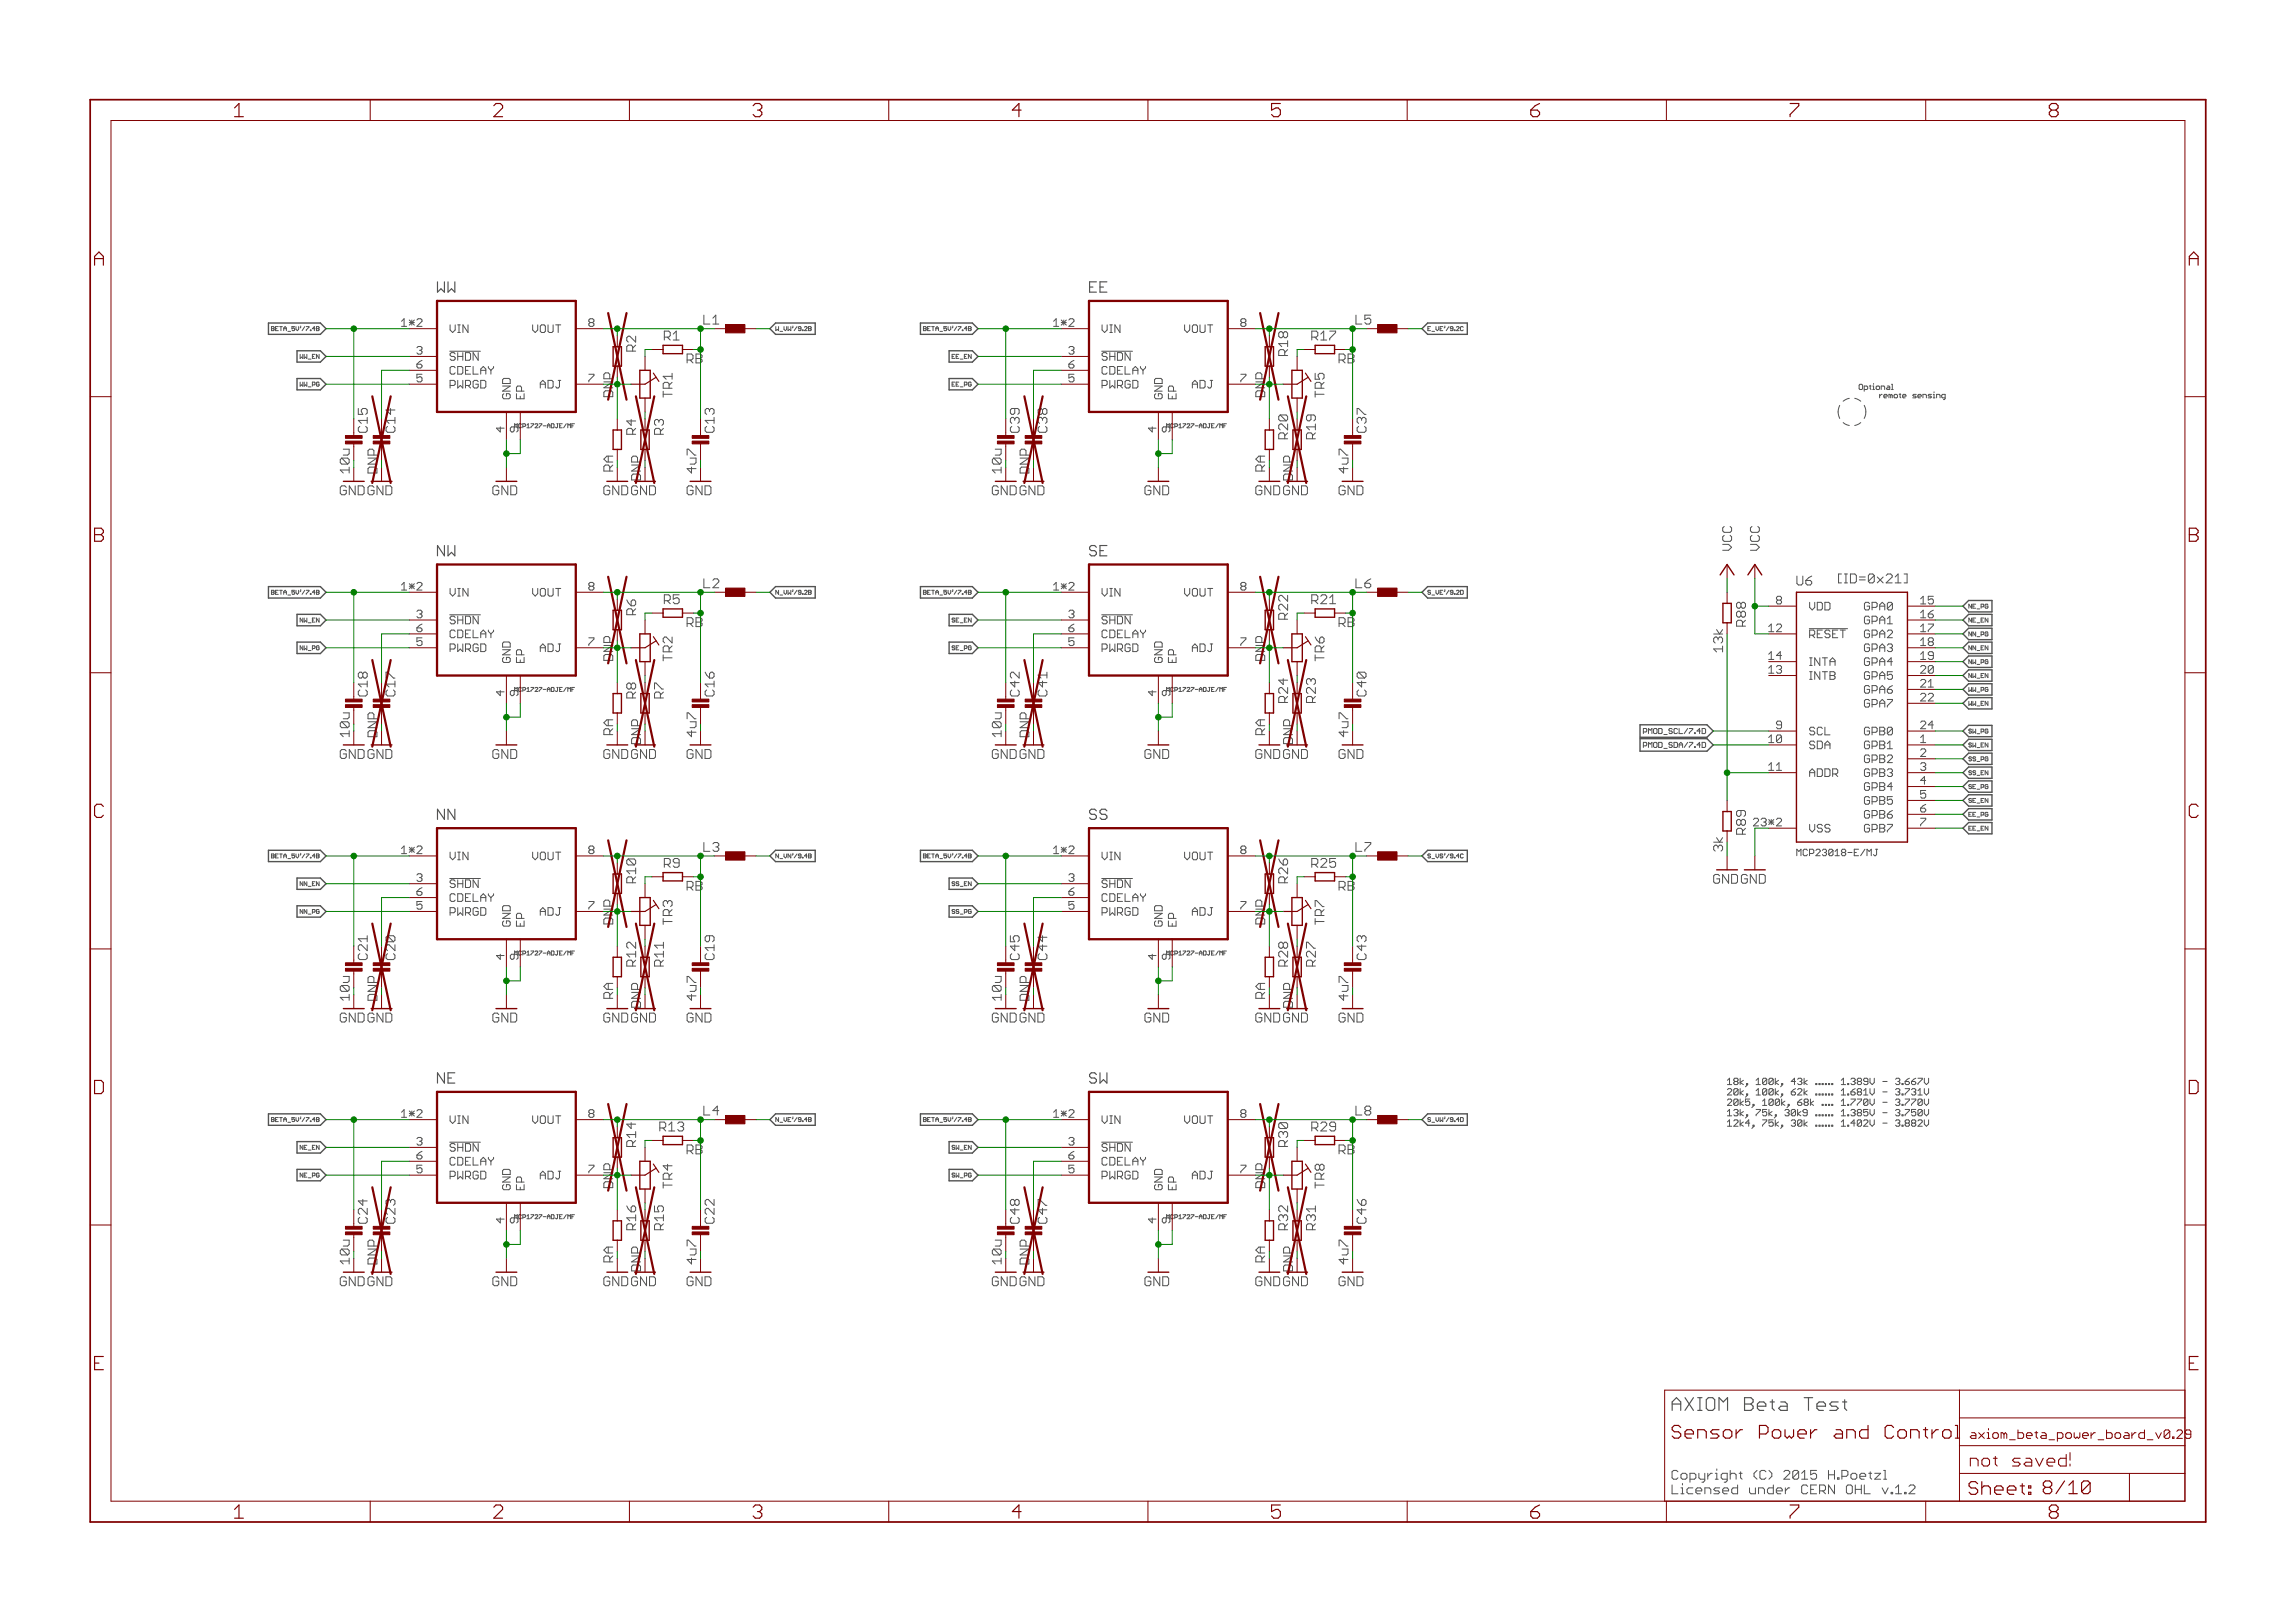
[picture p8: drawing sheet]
<svg xmlns="http://www.w3.org/2000/svg" width="420mm" height="297mm" viewBox="0 0 420 297" stroke-linecap="round" stroke-linejoin="round" font-family="sans-serif">
<defs><g id="words">
<g font-size="3.7" fill="#800000">
<text x="42.9" y="21.4">1</text>
<text x="90.3" y="21.4">2</text>
<text x="137.8" y="21.4">3</text>
<text x="185.3" y="21.4">4</text>
<text x="232.7" y="21.4">5</text>
<text x="280.2" y="21.4">6</text>
<text x="327.6" y="21.4">7</text>
<text x="375.1" y="21.4">8</text>
<text x="17.2" y="48.6">A</text>
<text x="400.7" y="48.6">A</text>
<text x="17.2" y="99.2">B</text>
<text x="400.7" y="99.2">B</text>
<text x="17.1" y="149.7">C</text>
<text x="400.6" y="149.7">C</text>
<text x="17" y="200.2">D</text>
<text x="400.5" y="200.2">D</text>
<text x="17.3" y="250.8">E</text>
<text x="400.7" y="250.8">E</text>
<text x="42.9" y="277.9">1</text>
<text x="90.3" y="277.9">2</text>
<text x="137.8" y="277.9">3</text>
<text x="185.3" y="277.9">4</text>
<text x="232.7" y="277.9">5</text>
<text x="280.2" y="277.9">6</text>
<text x="327.6" y="277.9">7</text>
<text x="375.1" y="277.9">8</text>
</g>
<text font-size="3.6" fill="#505050" x="306" y="258.2">AXIOM Beta Test</text>
<g font-size="3.6" fill="#800000">
<text x="306" y="263.3">Sensor Power and Control</text>
<text x="360.4" y="273.6">Sheet: 8/10</text>
</g>
<text font-size="3.2" fill="#800000" x="360.6" y="268.4">not saved!</text>
<g font-size="2.9" fill="#505050">
<text x="80" y="53.6">WW</text>
<text x="199.4" y="53.6">EE</text>
<text x="80" y="101.8">NW</text>
<text x="199.4" y="101.8">SE</text>
<text x="80" y="150.1">NN</text>
<text x="199.4" y="150.1">SS</text>
<text x="80" y="198.3">NE</text>
<text x="199.4" y="198.3">SW</text>
</g>
<g font-size="2.5" fill="#505050">
<text x="129.1" y="59.4">L1</text>
<text x="248.4" y="59.4">L5</text>
<text x="116.4" y="64.3" transform="rotate(-90 116.4 64.3)">R2</text>
<text x="121.5" y="62.3">R1</text>
<text x="235.8" y="65.1" transform="rotate(-90 235.8 65.1)">R18</text>
<text x="240.1" y="62.3">R17</text>
<text x="123.1" y="72.7" transform="rotate(-90 123.1 72.7)">TR1</text>
<text x="242.5" y="72.7" transform="rotate(-90 242.5 72.7)">TR5</text>
<text x="116.4" y="79.6" transform="rotate(-90 116.4 79.6)">R4</text>
<text x="121.5" y="79.6" transform="rotate(-90 121.5 79.6)">R3</text>
<text x="235.8" y="80.4" transform="rotate(-90 235.8 80.4)">R20</text>
<text x="240.9" y="80.4" transform="rotate(-90 240.9 80.4)">R19</text>
<text x="317.1" y="100.8" transform="rotate(-90 317.1 100.8)">VCC</text>
<text x="322.2" y="100.8" transform="rotate(-90 322.2 100.8)">VCC</text>
<text x="129.1" y="107.6">L2</text>
<text x="248.4" y="107.6">L6</text>
<text x="328.9" y="107.1">U6</text>
<text x="336.5" y="106.8">[ID=0x21]</text>
<text x="116.4" y="112.6" transform="rotate(-90 116.4 112.6)">R6</text>
<text x="235.8" y="113.4" transform="rotate(-90 235.8 113.4)">R22</text>
<text x="240.1" y="110.6">R21</text>
<text x="123.1" y="121" transform="rotate(-90 123.1 121)">TR2</text>
<text x="242.5" y="121" transform="rotate(-90 242.5 121)">TR6</text>
<text x="116.4" y="127.8" transform="rotate(-90 116.4 127.8)">R8</text>
<text x="121.5" y="127.8" transform="rotate(-90 121.5 127.8)">R7</text>
<text x="235.8" y="128.6" transform="rotate(-90 235.8 128.6)">R24</text>
<text x="240.9" y="128.6" transform="rotate(-90 240.9 128.6)">R23</text>
<text x="129.1" y="155.9">L3</text>
<text x="248.4" y="155.9">L7</text>
<text x="116.4" y="161.6" transform="rotate(-90 116.4 161.6)">R10</text>
<text x="235.8" y="161.6" transform="rotate(-90 235.8 161.6)">R26</text>
<text x="123.1" y="169.2" transform="rotate(-90 123.1 169.2)">TR3</text>
<text x="242.5" y="169.2" transform="rotate(-90 242.5 169.2)">TR7</text>
<text x="116.4" y="176.9" transform="rotate(-90 116.4 176.9)">R12</text>
<text x="121.5" y="176.9" transform="rotate(-90 121.5 176.9)">R11</text>
<text x="235.8" y="176.9" transform="rotate(-90 235.8 176.9)">R28</text>
<text x="240.9" y="176.9" transform="rotate(-90 240.9 176.9)">R27</text>
<text x="116.4" y="209.9" transform="rotate(-90 116.4 209.9)">R14</text>
<text x="129.1" y="204.1">L4</text>
<text x="235.8" y="209.9" transform="rotate(-90 235.8 209.9)">R30</text>
<text x="248.4" y="204.1">L8</text>
<text x="123.1" y="217.5" transform="rotate(-90 123.1 217.5)">TR4</text>
<text x="242.5" y="217.5" transform="rotate(-90 242.5 217.5)">TR8</text>
<text x="116.4" y="225.1" transform="rotate(-90 116.4 225.1)">R16</text>
<text x="121.5" y="225.1" transform="rotate(-90 121.5 225.1)">R15</text>
<text x="235.8" y="225.1" transform="rotate(-90 235.8 225.1)">R32</text>
<text x="240.9" y="225.1" transform="rotate(-90 240.9 225.1)">R31</text>
<text x="306" y="270.8">Copyright (C) 2015 H.Poetzl</text>
<text x="306" y="273.5">Licensed under CERN OHL v.1.2</text>
</g>
<g font-size="2.5" fill="#008000">
<text x="125.7" y="66.5">RB</text>
<text x="245.1" y="66.5">RB</text>
<text x="112.3" y="73.1" transform="rotate(-90 112.3 73.1)">DNP</text>
<text x="231.6" y="73.1" transform="rotate(-90 231.6 73.1)">DNP</text>
<text x="64" y="86.5" transform="rotate(-90 64 86.5)">10u</text>
<text x="69.1" y="87" transform="rotate(-90 69.1 87)">DNP</text>
<text x="112.3" y="86.5" transform="rotate(-90 112.3 86.5)">RA</text>
<text x="117.3" y="88.3" transform="rotate(-90 117.3 88.3)">DNP</text>
<text x="127.5" y="86.5" transform="rotate(-90 127.5 86.5)">4u7</text>
<text x="183.4" y="86.5" transform="rotate(-90 183.4 86.5)">10u</text>
<text x="188.4" y="87" transform="rotate(-90 188.4 87)">DNP</text>
<text x="231.6" y="86.5" transform="rotate(-90 231.6 86.5)">RA</text>
<text x="236.7" y="88.3" transform="rotate(-90 236.7 88.3)">DNP</text>
<text x="246.9" y="86.5" transform="rotate(-90 246.9 86.5)">4u7</text>
<text x="125.7" y="114.8">RB</text>
<text x="245.1" y="114.8">RB</text>
<text x="112.3" y="121.3" transform="rotate(-90 112.3 121.3)">DNP</text>
<text x="231.6" y="121.3" transform="rotate(-90 231.6 121.3)">DNP</text>
<text x="64" y="134.8" transform="rotate(-90 64 134.8)">10u</text>
<text x="69.1" y="135.3" transform="rotate(-90 69.1 135.3)">DNP</text>
<text x="112.3" y="134.7" transform="rotate(-90 112.3 134.7)">RA</text>
<text x="117.3" y="136.6" transform="rotate(-90 117.3 136.6)">DNP</text>
<text x="127.5" y="134.8" transform="rotate(-90 127.5 134.8)">4u7</text>
<text x="183.4" y="134.8" transform="rotate(-90 183.4 134.8)">10u</text>
<text x="188.4" y="135.3" transform="rotate(-90 188.4 135.3)">DNP</text>
<text x="231.6" y="134.7" transform="rotate(-90 231.6 134.7)">RA</text>
<text x="236.7" y="136.6" transform="rotate(-90 236.7 136.6)">DNP</text>
<text x="246.9" y="134.8" transform="rotate(-90 246.9 134.8)">4u7</text>
<text x="125.7" y="163">RB</text>
<text x="245.1" y="163">RB</text>
<text x="112.3" y="169.6" transform="rotate(-90 112.3 169.6)">DNP</text>
<text x="231.6" y="169.6" transform="rotate(-90 231.6 169.6)">DNP</text>
<text x="64" y="183" transform="rotate(-90 64 183)">10u</text>
<text x="69.1" y="183.5" transform="rotate(-90 69.1 183.5)">DNP</text>
<text x="112.3" y="183" transform="rotate(-90 112.3 183)">RA</text>
<text x="117.3" y="184.8" transform="rotate(-90 117.3 184.8)">DNP</text>
<text x="127.5" y="183" transform="rotate(-90 127.5 183)">4u7</text>
<text x="183.4" y="183" transform="rotate(-90 183.4 183)">10u</text>
<text x="188.4" y="183.5" transform="rotate(-90 188.4 183.5)">DNP</text>
<text x="231.6" y="183" transform="rotate(-90 231.6 183)">RA</text>
<text x="236.7" y="184.8" transform="rotate(-90 236.7 184.8)">DNP</text>
<text x="246.9" y="183" transform="rotate(-90 246.9 183)">4u7</text>
<text x="125.7" y="211.3">RB</text>
<text x="245.1" y="211.3">RB</text>
<text x="112.3" y="217.8" transform="rotate(-90 112.3 217.8)">DNP</text>
<text x="231.6" y="217.8" transform="rotate(-90 231.6 217.8)">DNP</text>
<text x="64" y="231.3" transform="rotate(-90 64 231.3)">10u</text>
<text x="69.1" y="231.8" transform="rotate(-90 69.1 231.8)">DNP</text>
<text x="112.3" y="231.2" transform="rotate(-90 112.3 231.2)">RA</text>
<text x="117.3" y="233.1" transform="rotate(-90 117.3 233.1)">DNP</text>
<text x="127.5" y="231.3" transform="rotate(-90 127.5 231.3)">4u7</text>
<text x="183.4" y="231.3" transform="rotate(-90 183.4 231.3)">10u</text>
<text x="188.4" y="231.8" transform="rotate(-90 188.4 231.8)">DNP</text>
<text x="231.6" y="231.2" transform="rotate(-90 231.6 231.2)">RA</text>
<text x="236.7" y="233.1" transform="rotate(-90 236.7 233.1)">DNP</text>
<text x="246.9" y="231.3" transform="rotate(-90 246.9 231.3)">4u7</text>
</g>
<g font-size="2.5" fill="#800000">
<text x="67.3" y="79.2" transform="rotate(-90 67.3 79.2)">C15</text>
<text x="72.4" y="79.2" transform="rotate(-90 72.4 79.2)">C14</text>
<text x="130.8" y="79.2" transform="rotate(-90 130.8 79.2)">C13</text>
<text x="186.7" y="79.2" transform="rotate(-90 186.7 79.2)">C39</text>
<text x="191.7" y="79.2" transform="rotate(-90 191.7 79.2)">C38</text>
<text x="250.2" y="79.2" transform="rotate(-90 250.2 79.2)">C37</text>
<text x="62.2" y="90.6">GNDGND</text>
<text x="90.2" y="90.6">GND</text>
<text x="110.5" y="90.6">GNDGND</text>
<text x="125.7" y="90.6">GND</text>
<text x="181.6" y="90.6">GNDGND</text>
<text x="209.5" y="90.6">GND</text>
<text x="229.8" y="90.6">GNDGND</text>
<text x="245.1" y="90.6">GND</text>
<text x="121.5" y="110.6">R5</text>
<text x="315.4" y="119.4" transform="rotate(-90 315.4 119.4)">13k</text>
<text x="319.6" y="114.7" transform="rotate(-90 319.6 114.7)">R88</text>
<text x="67.3" y="127.4" transform="rotate(-90 67.3 127.4)">C18</text>
<text x="72.4" y="127.4" transform="rotate(-90 72.4 127.4)">C17</text>
<text x="130.8" y="127.4" transform="rotate(-90 130.8 127.4)">C16</text>
<text x="186.7" y="127.4" transform="rotate(-90 186.7 127.4)">C42</text>
<text x="191.7" y="127.4" transform="rotate(-90 191.7 127.4)">C41</text>
<text x="250.2" y="127.4" transform="rotate(-90 250.2 127.4)">C40</text>
<text x="62.2" y="138.9">GNDGND</text>
<text x="90.2" y="138.9">GND</text>
<text x="110.5" y="138.9">GNDGND</text>
<text x="125.7" y="138.9">GND</text>
<text x="181.6" y="138.9">GNDGND</text>
<text x="209.5" y="138.9">GND</text>
<text x="229.8" y="138.9">GNDGND</text>
<text x="245.1" y="138.9">GND</text>
<text x="315.4" y="155.9" transform="rotate(-90 315.4 155.9)">3k</text>
<text x="319.6" y="152.8" transform="rotate(-90 319.6 152.8)">R89</text>
<text x="121.5" y="158.8">R9</text>
<text x="240.1" y="158.8">R25</text>
<text x="313.7" y="161.7">GNDGND</text>
<text x="67.3" y="175.7" transform="rotate(-90 67.3 175.7)">C21</text>
<text x="72.4" y="175.7" transform="rotate(-90 72.4 175.7)">C20</text>
<text x="130.8" y="175.7" transform="rotate(-90 130.8 175.7)">C19</text>
<text x="186.7" y="175.7" transform="rotate(-90 186.7 175.7)">C45</text>
<text x="191.7" y="175.7" transform="rotate(-90 191.7 175.7)">C44</text>
<text x="250.2" y="175.7" transform="rotate(-90 250.2 175.7)">C43</text>
<text x="62.2" y="187.1">GNDGND</text>
<text x="90.2" y="187.1">GND</text>
<text x="110.5" y="187.1">GNDGND</text>
<text x="125.7" y="187.1">GND</text>
<text x="181.6" y="187.1">GNDGND</text>
<text x="209.5" y="187.1">GND</text>
<text x="229.8" y="187.1">GNDGND</text>
<text x="245.1" y="187.1">GND</text>
<text x="120.7" y="207.1">R13</text>
<text x="240.1" y="207.1">R29</text>
<text x="67.3" y="224" transform="rotate(-90 67.3 224)">C24</text>
<text x="72.4" y="224" transform="rotate(-90 72.4 224)">C23</text>
<text x="130.8" y="224" transform="rotate(-90 130.8 224)">C22</text>
<text x="186.7" y="224" transform="rotate(-90 186.7 224)">C48</text>
<text x="191.7" y="224" transform="rotate(-90 191.7 224)">C47</text>
<text x="250.2" y="224" transform="rotate(-90 250.2 224)">C46</text>
<text x="62.2" y="235.4">GNDGND</text>
<text x="90.2" y="235.4">GND</text>
<text x="110.5" y="235.4">GNDGND</text>
<text x="125.7" y="235.4">GND</text>
<text x="181.6" y="235.4">GNDGND</text>
<text x="209.5" y="235.4">GND</text>
<text x="229.8" y="235.4">GNDGND</text>
<text x="245.1" y="235.4">GND</text>
</g>
<text font-size="2.3" fill="#800000" x="360.6" y="263.3">axiom_beta_power_board_v0.29</text>
<g font-size="2.1" fill="#505050">
<text x="73.9" y="59.8">1*2</text>
<text x="107.7" y="59.8">8</text>
<text x="193.2" y="59.8">1*2</text>
<text x="227.1" y="59.8">8</text>
<text x="76.3" y="64.9">3</text>
<text x="82.3" y="60.9">VIN</text>
<text x="82.3" y="66">SHDN</text>
<text x="97" y="60.9">VOUT</text>
<text x="195.7" y="64.9">3</text>
<text x="201.7" y="60.9">VIN</text>
<text x="201.7" y="66">SHDN</text>
<text x="216.4" y="60.9">VOUT</text>
<text x="76.3" y="70">5</text>
<text x="76.3" y="67.4">6</text>
<text x="82.3" y="71.1">PWRGD</text>
<text x="82.3" y="68.5">CDELAY</text>
<text x="99.3" y="71.1">ADJ</text>
<text x="107.7" y="70">7</text>
<text x="195.7" y="70">5</text>
<text x="195.7" y="67.4">6</text>
<text x="201.7" y="71.1">PWRGD</text>
<text x="201.7" y="68.5">CDELAY</text>
<text x="218.7" y="71.1">ADJ</text>
<text x="227.1" y="70">7</text>
<text x="93.5" y="73.1" transform="rotate(-90 93.5 73.1)">GND</text>
<text x="96" y="73.1" transform="rotate(-90 96 73.1)">EP</text>
<text x="212.8" y="73.1" transform="rotate(-90 212.8 73.1)">GND</text>
<text x="215.4" y="73.1" transform="rotate(-90 215.4 73.1)">EP</text>
<text x="92.3" y="79.1" transform="rotate(-90 92.3 79.1)">4</text>
<text x="94.9" y="79.1" transform="rotate(-90 94.9 79.1)">9</text>
<text x="211.7" y="79.1" transform="rotate(-90 211.7 79.1)">4</text>
<text x="214.3" y="79.1" transform="rotate(-90 214.3 79.1)">9</text>
<text x="73.9" y="108">1*2</text>
<text x="76.3" y="113.1">3</text>
<text x="82.3" y="109.2">VIN</text>
<text x="97" y="109.2">VOUT</text>
<text x="107.7" y="108">8</text>
<text x="193.2" y="108">1*2</text>
<text x="195.7" y="113.1">3</text>
<text x="201.7" y="109.2">VIN</text>
<text x="216.4" y="109.2">VOUT</text>
<text x="227.1" y="108">8</text>
<text x="325.2" y="110.6">8</text>
<text x="331.2" y="111.7">VDD</text>
<text x="341.1" y="111.7">GPA0</text>
<text x="351.5" y="110.6">15</text>
<text x="351.5" y="113.1">16</text>
<text x="76.3" y="118.2">5</text>
<text x="76.3" y="115.7">6</text>
<text x="82.3" y="114.2">SHDN</text>
<text x="82.3" y="119.3">PWRGD</text>
<text x="82.3" y="116.8">CDELAY</text>
<text x="99.3" y="119.3">ADJ</text>
<text x="107.7" y="118.2">7</text>
<text x="195.7" y="118.2">5</text>
<text x="195.7" y="115.7">6</text>
<text x="201.7" y="114.2">SHDN</text>
<text x="201.7" y="119.3">PWRGD</text>
<text x="201.7" y="116.8">CDELAY</text>
<text x="218.7" y="119.3">ADJ</text>
<text x="227.1" y="118.2">7</text>
<text x="323.8" y="115.7">12</text>
<text x="331.2" y="116.8">RESET</text>
<text x="341.1" y="114.2">GPA1</text>
<text x="341.1" y="116.8">GPA2</text>
<text x="341.1" y="119.3">GPA3</text>
<text x="351.5" y="115.7">17</text>
<text x="351.5" y="118.2">18</text>
<text x="93.5" y="121.3" transform="rotate(-90 93.5 121.3)">GND</text>
<text x="96" y="121.3" transform="rotate(-90 96 121.3)">EP</text>
<text x="212.8" y="121.3" transform="rotate(-90 212.8 121.3)">GND</text>
<text x="215.4" y="121.3" transform="rotate(-90 215.4 121.3)">EP</text>
<text x="323.8" y="120.7">14</text>
<text x="323.8" y="123.3">13</text>
<text x="331.2" y="121.9">INTA</text>
<text x="331.2" y="124.4">INTB</text>
<text x="341.1" y="121.9">GPA4</text>
<text x="341.1" y="124.4">GPA5</text>
<text x="351.5" y="120.7">19</text>
<text x="351.5" y="123.3">20</text>
<text x="351.5" y="125.8">21</text>
<text x="92.3" y="127.3" transform="rotate(-90 92.3 127.3)">4</text>
<text x="94.9" y="127.3" transform="rotate(-90 94.9 127.3)">9</text>
<text x="211.7" y="127.3" transform="rotate(-90 211.7 127.3)">4</text>
<text x="214.3" y="127.3" transform="rotate(-90 214.3 127.3)">9</text>
<text x="341.1" y="126.9">GPA6</text>
<text x="341.1" y="129.5">GPA7</text>
<text x="351.5" y="128.4">22</text>
<text x="323.8" y="136">10</text>
<text x="325.2" y="133.4">9</text>
<text x="331.2" y="134.6">SCL</text>
<text x="331.2" y="137.1">SDA</text>
<text x="341.1" y="134.6">GPB0</text>
<text x="341.1" y="137.1">GPB1</text>
<text x="351.5" y="133.4">24</text>
<text x="351.5" y="136">1</text>
<text x="323.8" y="141.1">11</text>
<text x="331.2" y="142.2">ADDR</text>
<text x="341.1" y="139.6">GPB2</text>
<text x="341.1" y="142.2">GPB3</text>
<text x="351.5" y="138.5">2</text>
<text x="351.5" y="141.1">3</text>
<text x="351.5" y="143.6">4</text>
<text x="341.1" y="144.7">GPB4</text>
<text x="341.1" y="147.3">GPB5</text>
<text x="341.1" y="149.8">GPB6</text>
<text x="351.5" y="146.1">5</text>
<text x="351.5" y="148.7">6</text>
<text x="331.2" y="152.3">VSS</text>
<text x="341.1" y="152.3">GPB7</text>
<text x="351.5" y="151.2">7</text>
<text x="73.9" y="156.3">1*2</text>
<text x="76.3" y="161.4">3</text>
<text x="82.3" y="157.4">VIN</text>
<text x="97" y="157.4">VOUT</text>
<text x="107.7" y="156.3">8</text>
<text x="193.2" y="156.3">1*2</text>
<text x="195.7" y="161.4">3</text>
<text x="201.7" y="157.4">VIN</text>
<text x="216.4" y="157.4">VOUT</text>
<text x="227.1" y="156.3">8</text>
<text x="76.3" y="166.5">5</text>
<text x="76.3" y="163.9">6</text>
<text x="82.3" y="162.5">SHDN</text>
<text x="82.3" y="167.6">PWRGD</text>
<text x="82.3" y="165">CDELAY</text>
<text x="99.3" y="167.6">ADJ</text>
<text x="107.7" y="166.5">7</text>
<text x="195.7" y="166.5">5</text>
<text x="195.7" y="163.9">6</text>
<text x="201.7" y="162.5">SHDN</text>
<text x="201.7" y="167.6">PWRGD</text>
<text x="201.7" y="165">CDELAY</text>
<text x="218.7" y="167.6">ADJ</text>
<text x="227.1" y="166.5">7</text>
<text x="93.5" y="169.6" transform="rotate(-90 93.5 169.6)">GND</text>
<text x="96" y="169.6" transform="rotate(-90 96 169.6)">EP</text>
<text x="212.8" y="169.6" transform="rotate(-90 212.8 169.6)">GND</text>
<text x="215.4" y="169.6" transform="rotate(-90 215.4 169.6)">EP</text>
<text x="92.3" y="175.6" transform="rotate(-90 92.3 175.6)">4</text>
<text x="94.9" y="175.6" transform="rotate(-90 94.9 175.6)">9</text>
<text x="211.7" y="175.6" transform="rotate(-90 211.7 175.6)">4</text>
<text x="214.3" y="175.6" transform="rotate(-90 214.3 175.6)">9</text>
<text x="73.9" y="204.6">1*2</text>
<text x="76.3" y="209.6">3</text>
<text x="82.3" y="205.7">VIN</text>
<text x="97" y="205.7">VOUT</text>
<text x="107.7" y="204.6">8</text>
<text x="193.2" y="204.6">1*2</text>
<text x="195.7" y="209.6">3</text>
<text x="201.7" y="205.7">VIN</text>
<text x="216.4" y="205.7">VOUT</text>
<text x="227.1" y="204.6">8</text>
<text x="76.3" y="214.7">5</text>
<text x="76.3" y="212.2">6</text>
<text x="82.3" y="210.7">SHDN</text>
<text x="82.3" y="215.8">PWRGD</text>
<text x="82.3" y="213.3">CDELAY</text>
<text x="99.3" y="215.8">ADJ</text>
<text x="107.7" y="214.7">7</text>
<text x="195.7" y="214.7">5</text>
<text x="195.7" y="212.2">6</text>
<text x="201.7" y="210.7">SHDN</text>
<text x="201.7" y="215.8">PWRGD</text>
<text x="201.7" y="213.3">CDELAY</text>
<text x="218.7" y="215.8">ADJ</text>
<text x="227.1" y="214.7">7</text>
<text x="93.5" y="217.8" transform="rotate(-90 93.5 217.8)">GND</text>
<text x="96" y="217.8" transform="rotate(-90 96 217.8)">EP</text>
<text x="212.8" y="217.8" transform="rotate(-90 212.8 217.8)">GND</text>
<text x="215.4" y="217.8" transform="rotate(-90 215.4 217.8)">EP</text>
<text x="92.3" y="223.8" transform="rotate(-90 92.3 223.8)">4</text>
<text x="94.9" y="223.8" transform="rotate(-90 94.9 223.8)">9</text>
<text x="211.7" y="223.8" transform="rotate(-90 211.7 223.8)">4</text>
<text x="214.3" y="223.8" transform="rotate(-90 214.3 223.8)">9</text>
</g>
<text font-size="2.1" fill="#008000" x="321.4" y="151.2">23*2</text>
<text font-size="1.8" fill="#505050" x="328.9" y="156.7">MCP23018-E/MJ</text>
<g font-size="1.4" fill="#505050">
<text x="340.3" y="71.3">Optional</text>
<text x="342.1" y="72.8">remote sensing</text>
<text x="300.7" y="136.8">PMOD_SDA/7.4D</text>
<text x="301" y="134.3">PMOD_SCL/7.4D</text>
</g>
<g font-size="1.1" fill="#505050">
<text x="50.3" y="60.5">BETA_5V'/7.4B</text>
<text x="54.3" y="65.6">WW_EN</text>
<text x="142" y="60.6">W_VW'/9.2B</text>
<text x="169.7" y="60.5">BETA_5V'/7.4B</text>
<text x="174.4" y="65.6">EE_EN</text>
<text x="261.4" y="60.6">E_VE'/9.2C</text>
<text x="54.2" y="70.7">WW_PG</text>
<text x="174.4" y="70.7">EE_PG</text>
<text x="94.9" y="78.3">MCP1727-ADJE/MF</text>
<text x="214.2" y="78.3">MCP1727-ADJE/MF</text>
<text x="50.3" y="108.8">BETA_5V'/7.4B</text>
<text x="54.5" y="113.9">NW_EN</text>
<text x="142" y="108.8">N_VW'/9.2B</text>
<text x="169.7" y="108.8">BETA_5V'/7.4B</text>
<text x="174.4" y="113.9">SE_EN</text>
<text x="261.4" y="108.8">S_VE'/9.2D</text>
<text x="360.4" y="111.3">NE_PG</text>
<text x="360.4" y="113.9">NE_EN</text>
<text x="54.5" y="119">NW_PG</text>
<text x="174.4" y="119">SE_PG</text>
<text x="360.4" y="116.4">NN_PG</text>
<text x="360.4" y="119">NN_EN</text>
<text x="360.4" y="121.5">NW_PG</text>
<text x="360.4" y="124">NW_EN</text>
<text x="94.9" y="126.6">MCP1727-ADJE/MF</text>
<text x="214.2" y="126.6">MCP1727-ADJE/MF</text>
<text x="360.4" y="126.6">WW_PG</text>
<text x="360.4" y="129.1">WW_EN</text>
<text x="360.4" y="134.2">SW_PG</text>
<text x="360.4" y="136.7">SW_EN</text>
<text x="360.4" y="139.3">SS_PG</text>
<text x="360.4" y="141.8">SS_EN</text>
<text x="360.4" y="144.4">SE_PG</text>
<text x="360.4" y="146.9">SE_EN</text>
<text x="360.4" y="149.4">EE_PG</text>
<text x="360.4" y="152">EE_EN</text>
<text x="50.3" y="157.1">BETA_5V'/7.4B</text>
<text x="142" y="157.1">N_VN'/9.4B</text>
<text x="169.7" y="157.1">BETA_5V'/7.4B</text>
<text x="261.4" y="157.1">S_VS'/9.4C</text>
<text x="54.8" y="167.2">NN_PG</text>
<text x="54.8" y="162.1">NN_EN</text>
<text x="174.4" y="167.2">SS_PG</text>
<text x="174.4" y="162.1">SS_EN</text>
<text x="94.9" y="174.8">MCP1727-ADJE/MF</text>
<text x="214.2" y="174.8">MCP1727-ADJE/MF</text>
<text x="50.3" y="205.3">BETA_5V'/7.4B</text>
<text x="142" y="205.3">N_VE'/9.4B</text>
<text x="169.7" y="205.3">BETA_5V'/7.4B</text>
<text x="261.4" y="205.3">S_VW'/9.4D</text>
<text x="54.9" y="215.5">NE_PG</text>
<text x="54.9" y="210.4">NE_EN</text>
<text x="174" y="215.5">SW_PG</text>
<text x="174" y="210.4">SW_EN</text>
<text x="94.9" y="223.1">MCP1727-ADJE/MF</text>
<text x="214.2" y="223.1">MCP1727-ADJE/MF</text>
</g>
</g></defs>
<path d="M337.3 256.6h.8M337.7 256.2v1.5l.4 .4" fill="none" stroke="#505050" stroke-width=".21"/>
<g fill="none" stroke="#505050" stroke-width=".18">
<path d="M50.1 59.8h-.4v.7h.4M169.4 59.8h-.3v.7h.3M267.8 59.8l.1 .1M49.7 60.2h.4M82.3 64.3h5.6M169.1 60.2h.3M201.7 64.3h5.6M267.9 60.4l-.1 .1M336.8 74.2l-.1 .4a2.46 2.46 0 0 0 .1 2M337.4 77.3l1.2 .6M338.6 72.9l-1.2 .5M339.6 72.9l1.1 .5"/>
<path d="M340.7 77.3l-1.1 .6M341.3 74.2a2.56 2.56 0 0 1 0 2.4M353.1 72.2h.5M353.5 72.5l.1 .2-.1 .1M353.9 72.2h.2v.6M353.9 72.8h.3M354.1 71.7v.2M354.5 72.8v-.6h.5l.2 .1v.5M356.1 72.8h-.5l-.1-.1v-.4l.1-.1h.5v.8l-.3 .1M49.7 108.4h.4M50.1 108h-.4v.8h.4M82.3 112.5h5.6"/>
<path d="M169.1 108.4h.3M169.4 108h-.3v.8h.3M201.7 112.5h5.6M267.8 108l.1 .2v.4l-.1 .2M331.2 115.1h7M49.7 156.7h.4M50.1 156.3h-.4v.7h.4M169.1 156.7h.3M169.4 156.3h-.3v.7h.3M267.8 156.3l.1 .1M267.9 156.9l-.1 .1M343.4 155.4h.3"/>
<path d="M343.6 155.4v1l-.2 .2h-.2M82.3 160.8h5.6M201.7 160.8h5.6M316.3 197.7l.3-.4v1.2M316.3 198.5h.7M316.3 199.4l.1-.2h.4l.2 .2v.2l-.7 .8h.7M317.6 197.9l-.2 .2 .2 .4h.4l.2-.2-.2-.4M317.6 197.9l-.2-.2 .2-.4h.4l.2 .2-.2 .4M317.6 197.9h.4M318.2 199.4v.8l-.2 .2h-.4l-.2-.2M318.2 199.4l-.2-.2h-.4l-.2 .2v.8M318.2 199.4l-.8 .8"/>
<path d="M318.6 197.3v1.2M318.6 199.2v1.2M319.2 197.7l-.6 .4 .6 .4M319.2 199.6l-.6 .4 .6 .4M319.7 198.3h.3v.2h-.3zM320 198.5l-.4 .4M321.5 198.5h.8M321.5 197.7l.4-.4v1.2M321.5 199.6l.4-.4v1.2M323.4 197.5v.8l-.1 .2h-.4l-.2-.2M323.4 197.5l-.1-.2h-.4l-.2 .2v.8M323.4 199.4l-.1-.2h-.4l-.2 .2v.8"/>
<path d="M323.4 199.4v.8l-.1 .2h-.4l-.2-.2M323.4 197.5l-.7 .8M323.4 199.4l-.7 .8M324.6 197.5v.8l-.2 .2h-.4l-.2-.2M324.6 197.5l-.2-.2h-.4l-.2 .2v.8M324.6 199.4l-.2-.2h-.4l-.2 .2v.8M324.6 199.4v.8l-.2 .2h-.4l-.2-.2M324.6 197.5l-.8 .8M324.6 199.4l-.8 .8M325 197.3v1.2M325 199.2v1.2M325.6 197.7l-.6 .4 .6 .4"/>
<path d="M325.6 199.6l-.6 .4 .6 .4M326.2 198.3h.2v.2h-.2zM326.4 198.5l-.4 .4M327.9 199.8h.6l.2 .4-.2 .2h-.4l-.2-.2zM328.7 197.9h-.8l.6-.6v1.2M328.7 199.2l-.8 .6M329.1 197.5l.2-.2h.4l.2 .2-.2 .4M329.1 199.4l.2-.2h.4l.2 .2v.2l-.8 .8h.8M329.5 197.9h.2M329.7 197.9l.2 .2-.2 .4h-.4l-.2-.2M330.3 197.3v1.2M330.3 199.2v1.2"/>
<path d="M330.9 197.7l-.6 .4 .6 .4M330.9 199.6l-.6 .4 .6 .4M332.4 198.3h.2v.2h-.2zM333 198.3h.2v.2h-.2zM333.6 198.3h.2v.2h-.2zM334.2 198.3h.2v.2h-.2zM334.8 198.3h.2v.2h-.2zM335.3 198.3h.2v.2h-.2zM337.1 198.5h.8M337.1 197.7l.4-.4v1.2M337.1 199.6l.4-.4v1.2M338.3 198.3h.2v.2h-.2z"/>
<path d="M338.9 197.5l.1-.2h.4l.2 .2-.2 .4M338.9 199.8h.5l.2 .2v.2l-.2 .2h-.4l-.1-.2zM339.2 197.9h.2M339.4 197.9l.2 .2v.2l-.2 .2h-.4l-.1-.2M339.6 199.2l-.7 .6M340.2 197.9l-.2 .2 .2 .4h.4l.2-.2-.2-.4M340.2 197.9l-.2-.2 .2-.4h.4l.2 .2-.2 .4M340.2 197.9h.4M340.2 199.8l-.2-.2 .2-.4h.4l.2 .2-.2 .4M340.2 199.8l-.2 .2 .2 .4h.4l.2-.2-.2-.4M340.2 199.8h.4M341.2 199.6l.4-.4v1.2"/>
<path d="M342 197.9h-.6l-.2-.2 .2-.4h.4l.2 .2v.8l-.2 .2h-.4l-.2-.2M342.3 197.3v.8l.5 .4 .3-.4v-.8M342.3 199.2v.8l.5 .4 .3-.4v-.8M344.7 197.9h.8M344.7 199.8h.8M347 197.5l.2-.2h.4l.2 .2-.2 .4M347 199.4l.2-.2h.4l.2 .2-.2 .4M347.4 197.9h.2M347.4 199.8h.2M347.6 197.9l.2 .2-.2 .4h-.4l-.2-.2M347.6 199.8l.2 .2-.2 .4h-.4l-.2-.2M348.2 198.3h.2v.2h-.2z"/>
<path d="M348.8 197.9h.6l.2 .4-.2 .2h-.4l-.2-.2zM348.8 199.2h.8v.2l-.8 .8v.2M349.6 197.3l-.8 .6M349.9 197.9h.6l.2 .4-.2 .2h-.3l-.3-.2zM349.9 199.4l.3-.2h.3l.2 .2-.2 .4M350.4 199.8h.1M350.5 199.8l.2 .2-.2 .4h-.3l-.3-.2M350.7 197.3l-.8 .6M351.1 197.3h.8v.2l-.8 .8v.2M351.1 199.6l.4-.4v1.2M352.3 197.3v.8l.4 .4 .4-.4v-.8M352.3 199.2v.8l.4 .4 .4-.4v-.8"/>
<path d="M49.7 204.9h.4M50.1 204.5h-.4v.8h.4M82.3 209h5.6M169.1 204.9h.3M169.4 204.5h-.3v.8h.3M201.7 209h5.6M316.3 203.4l.3-.3v1.1M316.3 205.3l.3-.3v1.1M316.3 201.3l.1-.2h.4l.2 .2v.2l-.7 .8h.7M316.3 204.2h.7M316.3 206.1h.7M317.4 203.2l.2-.1h.4l.2 .1-.2 .4"/>
<path d="M317.4 205.1l.2-.1h.4l.2 .1v.2l-.8 .8h.8M317.8 203.6h.2M318 203.6l.2 .2-.2 .4h-.4l-.2-.2M318.2 201.3v.8l-.2 .2h-.4l-.2-.2M318.2 201.3l-.2-.2h-.4l-.2 .2v.8M318.2 201.3l-.8 .8M318.6 201.1v1.2M318.6 203.1v1.1M318.6 205v1.1M319.2 201.5l-.6 .4 .6 .4M319.2 203.4l-.6 .4 .6 .4M319.2 205.3l-.6 .4 .6 .4"/>
<path d="M319.7 200.2h.3v.2h-.3zM319.7 204h.3v.2h-.3zM320 200.4l-.4 .4M320 204.2l-.4 .4M320.3 201.1h-.7v.6l.4-.2h.1l.2 .2v.4l-.2 .2h-.4l-.1-.2M320.3 205.5h-.7l.5-.5v1.1M320.9 202.1h.2v.2h-.2zM320.9 205.9h.2v.2h-.2zM321.1 202.3l-.4 .4M321.1 206.1l-.4 .4M321.5 200.4h.8M321.5 203.1h.8v.1l-.8 .8v.2"/>
<path d="M322.7 205h.7v.1l-.7 .8v.2M322.7 202.3h.7M322.7 201.5l.4-.4v1.2M323.4 203.1h-.7v.5l.4-.2h.2l.1 .2v.4l-.1 .2h-.4l-.2-.2M323.8 203.1v1.1M324.4 203.4l-.6 .4 .6 .4M324.6 201.3l-.2-.2h-.4l-.2 .2v.8M324.6 205h-.8v.5l.4-.2 .4 .2v.4l-.2 .2h-.4l-.2-.2M324.6 201.3v.8l-.2 .2h-.4l-.2-.2M324.6 201.3l-.8 .8M325 204h.2v.2h-.2zM325 205v1.1"/>
<path d="M325.2 204.2l-.4 .4M325.6 205.3l-.6 .4 .6 .4M325.8 201.3l-.2-.2h-.4l-.2 .2v.8M325.8 201.3v.8l-.2 .2h-.4l-.2-.2M325.8 201.3l-.8 .8M326.2 200.2h.2v.2h-.2zM326.2 205.9h.2v.2h-.2zM326.2 201.1v1.2M326.4 200.4l-.4 .4M326.4 206.1l-.4 .4M326.8 201.5l-.6 .4 .6 .4M326.8 203.2l.2-.1h.4l.2 .1-.2 .4"/>
<path d="M327.2 203.6h.2M327.4 202.1h.2v.2h-.2zM327.4 203.6l.2 .2-.2 .4h-.4l-.2-.2M327.6 202.3l-.4 .4M327.9 205.1l.2-.1h.4l.2 .1-.2 .4M328.3 205.5h.2M328.5 205.5l.2 .2-.2 .4h-.4l-.2-.2M328.7 203.2l-.2-.1h-.4l-.2 .1v.8M328.7 203.2v.8l-.2 .2h-.4l-.2-.2M328.7 203.2l-.8 .8M329.1 201.7h.6l.2 .4-.2 .2h-.4l-.2-.2zM329.1 203.1v1.1"/>
<path d="M329.7 203.4l-.6 .4 .6 .4M329.9 205.1v.8l-.2 .2h-.4l-.2-.2M329.9 201.1l-.8 .6M329.9 205.1l-.2-.1h-.4l-.2 .1v.8M329.9 205.1l-.8 .8M330.3 205v1.1M330.5 201.7l-.2-.2 .2-.4h.4l.1 .2-.1 .4M330.5 201.7l-.2 .2 .2 .4h.4l.1-.2-.1-.4M330.5 201.7h.4M330.9 203.6h-.6l-.2-.2v-.2l.2-.1h.4l.2 .1v.8l-.2 .2h-.4l-.2-.2M330.9 205.3l-.6 .4 .6 .4M331.4 201.1v1.2"/>
<path d="M332 201.5l-.6 .4 .6 .4M332.4 200.2h.2v.2h-.2zM332.4 204h.2v.2h-.2zM332.4 205.9h.2v.2h-.2zM333 200.2h.2v.2h-.2zM333 204h.2v.2h-.2zM333 205.9h.2v.2h-.2zM333.6 200.2h.2v.2h-.2zM333.6 202.1h.2v.2h-.2zM333.6 204h.2v.2h-.2zM333.6 205.9h.2v.2h-.2zM334.2 200.2h.2v.2h-.2z"/>
<path d="M334.2 202.1h.2v.2h-.2zM334.2 204h.2v.2h-.2zM334.2 205.9h.2v.2h-.2zM334.8 200.2h.2v.2h-.2zM334.8 202.1h.2v.2h-.2zM334.8 204h.2v.2h-.2zM334.8 205.9h.2v.2h-.2zM335.3 200.2h.2v.2h-.2zM335.3 202.1h.2v.2h-.2zM335.3 204h.2v.2h-.2zM335.3 205.9h.2v.2h-.2zM337.1 201.5l.4-.4v1.2"/>
<path d="M337.1 203.4l.4-.3v1.1M337.1 205.3l.4-.3v1.1M337.1 200.4h.8M337.1 202.3h.8M337.1 204.2h.8M337.1 206.1h.8M338.3 200.2h.2v.2h-.2zM338.3 202.1h.2v.2h-.2zM338.3 204h.2v.2h-.2zM338.3 205.9h.2v.2h-.2zM338.9 201.1h.7v.2l-.7 .8v.2M338.9 203.2l.1-.1h.4l.2 .1-.2 .4"/>
<path d="M339.2 203.6h.2M339.4 203.6l.2 .2v.2l-.2 .2h-.4l-.1-.2M339.6 205.5h-.7l.5-.5v1.1M340 201.1h.8v.2l-.8 .8v.2M340.2 203.6l-.2-.2 .2-.3h.4l.2 .1-.2 .4M340.2 203.6l-.2 .2 .2 .4h.4l.2-.2-.2-.4M340.2 203.6h.4M340.8 205.1v.8l-.2 .2h-.4l-.2-.2M340.8 205.1l-.2-.1h-.4l-.2 .1v.8M340.8 205.1l-.8 .8M341.2 205.1l.2-.1h.4l.2 .1v.2l-.8 .8h.8M341.2 200.4h.8"/>
<path d="M342 201.3v.8l-.2 .2h-.4l-.2-.2M342 203.1h-.8v.5l.4-.2h.2l.2 .2v.4l-.2 .2h-.4l-.2-.2M342 201.3l-.2-.2h-.4l-.2 .2v.8M342 201.3l-.8 .8M342.3 201.1v.8l.5 .4 .3-.4v-.8M342.3 203.1v.7l.5 .4 .3-.4v-.7M342.3 205v.7l.5 .4 .3-.4v-.7M344.7 201.7h.8M344.7 203.6h.8M344.7 205.5h.8M347 201.3l.2-.2h.4l.2 .2-.2 .4M347 203.2l.2-.1h.4l.2 .1-.2 .4"/>
<path d="M347 205.1l.2-.1h.4l.2 .1-.2 .4M347.4 201.7h.2M347.4 203.6h.2M347.4 205.5h.2M347.6 201.7l.2 .2-.2 .4h-.4l-.2-.2M347.6 203.6l.2 .2-.2 .4h-.4l-.2-.2M347.6 205.5l.2 .2-.2 .4h-.4l-.2-.2M348.2 200.2h.2v.2h-.2zM348.2 202.1h.2v.2h-.2zM348.2 204h.2v.2h-.2zM348.2 205.9h.2v.2h-.2zM348.8 201.1h.8v.2l-.8 .8v.2"/>
<path d="M348.8 203.1h.8v.1l-.8 .8v.2M349 205.5l-.2-.2 .2-.3h.4l.2 .1-.2 .4M349 205.5l-.2 .2 .2 .4h.4l.2-.2-.2-.4M349 205.5h.4M349.9 201.1h.8v.2l-.8 .8v.2M350.2 205.5l-.3-.2v-.2l.3-.1h.3l.2 .1-.2 .4M350.2 205.5l-.3 .2v.2l.3 .2h.3l.2-.2-.2-.4M350.2 205.5h.3M350.7 203.1h-.8v.5l.5-.2h.1l.2 .2v.4l-.2 .2h-.3l-.3-.2M351.1 205.1l.2-.1h.4l.2 .1v.2l-.8 .8h.8M351.1 200.4h.8M351.9 201.3v.8l-.2 .2h-.4l-.2-.2"/>
<path d="M351.9 203.2v.8l-.2 .2h-.4l-.2-.2M351.9 201.3l-.2-.2h-.4l-.2 .2v.8M351.9 203.2l-.2-.1h-.4l-.2 .1v.8M351.9 201.3l-.8 .8M351.9 203.2l-.8 .8M352.3 201.1v.8l.4 .4 .4-.4v-.8M352.3 203.1v.7l.4 .4 .4-.4v-.7M352.3 205v.7l.4 .4 .4-.4v-.7M342.1 269.6h.6M342.4 269.4v1.1l.3 .2M343.2 269.6h1.1l-1.1 1.1M344.8 269.1h.3v1.6"/>
<path d="M347 272.3l.6-.5v1.6M347 273.4h1.1M348.7 273.1h.3v.3h-.3zM349.5 272l.3-.2h.5l.3 .2v.3l-1.1 1.1h1.1"/>
</g>
<g fill="none" stroke="#505050" stroke-width=".25">
<path d="M49.1 59.1h9.6l1 1.1-1 1h-9.6zM142 59.1h7.2v2.1h-7.2l-1.1-1zM168.5 59.1h9.5l1 1.1-1 1h-9.5zM54.4 64.2h4.3l1 1-1 1.1h-4.3zM54.4 69.3h4.3l1 1-1 1.1h-4.3zM173.8 69.3h4.2l1 1-1 1.1h-4.2zM173.8 64.2h4.2l1 1-1 1.1h-4.2zM260.3 60.2l1.1-1.1h7.2v2.1h-7.2zM49.1 107.4h9.6l1 1-1 1.1h-9.6zM54.4 112.4h4.3l1 1.1-1 1h-4.3zM54.4 117.5h4.3l1 1.1-1 1h-4.3zM140.9 108.4l1.1-1h7.2v2.1h-7.2z"/>
<path d="M168.5 107.4h9.5l1 1-1 1.1h-9.5zM173.8 112.4h4.2l1 1.1-1 1h-4.2zM173.8 117.5h4.2l1 1.1-1 1h-4.2zM260.3 108.4l1.1-1h7.2v2.1h-7.2zM359.4 110.9l1-1h4.3v2.1h-4.3zM359.4 113.5l1-1.1h4.3v2.1h-4.3zM359.4 116l1-1h4.3v2.1h-4.3zM359.4 118.6l1-1.1h4.3v2.1h-4.3zM300.2 132.7h12.3l1.1 1.1-1.1 1.1h-12.3zM300.2 135.2h12.3l1.1 1.1-1.1 1.2h-12.3zM359.4 121.1l1-1h4.3v2.1h-4.3zM359.4 123.6l1-1h4.3v2.1h-4.3z"/>
<path d="M359.4 126.2l1-1.1h4.3v2.1h-4.3zM359.4 128.7l1-1h4.3v2.1h-4.3zM359.4 133.8l1-1h4.3v2h-4.3zM359.4 136.3l1-1h4.3v2.1h-4.3zM359.4 138.9l1-1.1h4.3v2.1h-4.3zM49.1 155.6h9.6l1 1.1-1 1h-9.6zM142 155.6h7.2v2.1h-7.2l-1.1-1zM168.5 155.6h9.5l1 1.1-1 1h-9.5zM261.4 155.6h7.2v2.1h-7.2l-1.1-1zM359.4 141.4l1-1h4.3v2.1h-4.3zM359.4 144l1-1.1h4.3v2.1h-4.3zM359.4 146.5l1-1h4.3v2h-4.3z"/>
<path d="M359.4 149l1-1h4.3v2.1h-4.3zM359.4 151.6l1-1.1h4.3v2.1h-4.3zM54.4 160.7h4.3l1 1-1 1.1h-4.3zM54.4 165.8h4.3l1 1-1 1.1h-4.3zM173.8 165.8h4.2l1 1-1 1.1h-4.2zM173.8 160.7h4.2l1 1-1 1.1h-4.2zM49.1 203.9h9.6l1 1-1 1.1h-9.6zM54.4 214h4.3l1 1.1-1 1h-4.3zM54.4 208.9h4.3l1 1.1-1 1h-4.3zM142 203.9h7.2v2.1h-7.2l-1.1-1.1zM168.5 203.9h9.5l1 1-1 1.1h-9.5zM173.8 214h4.2l1 1.1-1 1h-4.2z"/>
<path d="M173.8 208.9h4.2l1 1.1-1 1h-4.2zM261.4 203.9h7.2v2.1h-7.2l-1.1-1.1z"/>
</g>
<g fill="none" stroke="#800000" stroke-width=".21">
<path d="M119.6 68.3l1 1.5M120.1 69l-2 1.3h-2.6M239 68.3l1 1.5M239.5 69l-2 1.3h-2.6M119.6 116.5l1 1.5M120.1 117.3l-2 1.3h-2.6M239 116.5l1 1.5M239.5 117.3l-2 1.3h-2.6M119.6 164.8l1 1.5M120.1 165.5l-2 1.3h-2.6M239 164.8l1 1.5M239.5 165.5l-2 1.3h-2.6"/>
<path d="M119.6 213l1 1.6M120.1 213.8l-2 1.3h-2.6M239 213l1 1.6M239.5 213.8l-2 1.3h-2.6M353.7 261.7v1.5M354.9 261.7h-.4l-.8 .7M356 261.7h.8l.4 .3v.8l-.4 .4h-.8l-.4-.4v-.8zM358 263.2h.8M358 260.9h.4v2.3"/>
</g>
<g fill="none" stroke="#800000" stroke-width=".18">
<path d="M67.8 18.2v3.9M115.2 18.2v3.9M162.7 18.2v3.9M210.2 18.2v3.9M257.6 18.2v3.9M305.1 18.2v3.9M352.6 18.2v3.9M20.3 22.1h379.7v252.6h-379.7zM16.5 72.6h3.8M74.9 60.2h5.1M74.9 65.2h5.1M74.9 70.3h5.1"/>
<path d="M74.9 67.8h5.1M92.7 75.4v5.1M95.2 75.4v5.1M105.4 60.2h5.1M105.4 70.3h5.1M113 61.4v2.1M113 76.7v2M118.1 65.2v2.6M118.1 72.9v2.5M118.1 76.7v2M119.4 64h2M124.9 64h2.1"/>
<path d="M130.8 60.2h3M135.4 60.2h3M194.3 60.2h5.1M194.3 65.2h5.1M194.3 70.3h5.1M194.3 67.8h5.1M212.1 75.4v5.1M214.6 75.4v5.1M224.8 60.2h5M224.8 70.3h5M232.4 61.4v2.1M232.4 76.7v2"/>
<path d="M237.5 65.2v2.6M237.5 72.9v2.5M237.5 76.7v2M238.7 64h2.1M244.3 64h2.1M250.2 60.2h3M254.7 60.2h3.1M400 72.6h3.8M64.8 85.6v2.5M69.8 85.6v2.5M92.7 85.6v2.5M113 85.6v2.5"/>
<path d="M128.2 85.6v2.5M184.1 85.6v2.5M189.2 85.6v2.5M212.1 85.6v2.5M232.4 85.6v2.5M247.6 85.6v2.5M74.9 108.4h5.1M74.9 113.5h5.1M74.9 118.6h5.1M74.9 116h5.1M105.4 108.4h5.1M105.4 118.6h5.1"/>
<path d="M113 109.7v2M118.1 113.5v2.5M119.4 112.2h2M124.9 112.2h2.1M130.8 108.4h3M135.4 108.4h3M194.3 108.4h5.1M194.3 113.5h5.1M194.3 118.6h5.1M194.3 116h5.1M224.8 108.4h5M224.8 118.6h5"/>
<path d="M232.4 109.7v2M237.5 113.5v2.5M238.7 112.2h2.1M244.3 112.2h2.1M250.2 108.4h3M254.7 108.4h3.1M316.2 103.3v2.6M316.2 108.4v2M321.3 103.3v2.6M323.8 116h5.1M323.8 110.9h5.1M349.2 113.5h5.1"/>
<path d="M349.2 118.6h5.1M349.2 116h5.1M349.2 110.9h5.1M16.5 123.1h3.8M64.8 133.8v2.5M69.8 133.8v2.5M92.7 123.6v5.1M92.7 133.8v2.5M95.2 123.6v5.1M113 124.9v2M113 133.8v2.5M118.1 121.1v2.5"/>
<path d="M118.1 124.9v2M128.2 133.8v2.5M184.1 133.8v2.5M189.2 133.8v2.5M212.1 123.6v5.1M212.1 133.8v2.5M214.6 123.6v5.1M232.4 124.9v2M232.4 133.8v2.5M237.5 121.1v2.5M237.5 124.9v2M247.6 133.8v2.5"/>
<path d="M323.8 133.8h5.1M323.8 136.3h5.1M323.8 121.1h5.1M323.8 123.6h5.1M349.2 133.8h5.1M349.2 136.3h5.1M349.2 121.1h5.1M349.2 123.6h5.1M349.2 138.9h5.1M349.2 126.2h5.1M349.2 128.7h5.1M400 123.1h3.8"/>
<path d="M74.9 156.7h5.1M105.4 156.7h5.1M113 157.9v2.1M130.8 156.7h3M135.4 156.7h3M194.3 156.7h5.1M224.8 156.7h5M232.4 157.9v2.1M250.2 156.7h3M254.7 156.7h3.1M316.2 146.5v2M316.2 156.7v2.5"/>
<path d="M321.3 156.7v2.5M323.8 141.4h5.1M323.8 151.6h5.1M349.2 141.4h5.1M349.2 144h5.1M349.2 146.5h5.1M349.2 149h5.1M349.2 151.6h5.1M16.5 173.7h3.8M74.9 161.7h5.1M74.9 166.8h5.1M74.9 164.3h5.1"/>
<path d="M92.7 171.9v5.1M95.2 171.9v5.1M105.4 166.8h5.1M113 173.2v2M118.1 161.7v2.6M118.1 169.4v2.5M118.1 173.2v2M119.4 160.5h2M124.9 160.5h2.1M194.3 161.7h5.1M194.3 166.8h5.1M194.3 164.3h5.1"/>
<path d="M212.1 171.9v5.1M214.6 171.9v5.1M224.8 166.8h5M232.4 173.2v2M237.5 161.7v2.6M237.5 169.4v2.5M237.5 173.2v2M238.7 160.5h2.1M244.3 160.5h2.1M400 173.7h3.8M64.8 182.1v2.5M69.8 182.1v2.5"/>
<path d="M92.7 182.1v2.5M113 182.1v2.5M128.2 182.1v2.5M184.1 182.1v2.5M189.2 182.1v2.5M212.1 182.1v2.5M232.4 182.1v2.5M247.6 182.1v2.5M74.9 204.9h5.1M74.9 210h5.1M74.9 215.1h5.1M74.9 212.5h5.1"/>
<path d="M105.4 204.9h5.1M105.4 215.1h5.1M113 206.2v2M118.1 210v2.5M118.1 217.6v2.5M119.4 208.7h2M124.9 208.7h2.1M130.8 204.9h3M135.4 204.9h3M194.3 204.9h5.1M194.3 210h5.1M194.3 215.1h5.1"/>
<path d="M194.3 212.5h5.1M224.8 204.9h5M224.8 215.1h5M232.4 206.2v2M237.5 210v2.5M237.5 217.6v2.5M238.7 208.7h2.1M244.3 208.7h2.1M250.2 204.9h3M254.7 204.9h3.1M16.5 224.2h3.8M64.8 230.3v2.5"/>
<path d="M69.8 230.3v2.5M92.7 220.1v5.1M92.7 230.3v2.5M95.2 220.1v5.1M113 221.4v2M113 230.3v2.5M118.1 221.4v2M128.2 230.3v2.5M184.1 230.3v2.5M189.2 230.3v2.5M212.1 220.1v5.1M212.1 230.3v2.5"/>
<path d="M214.6 220.1v5.1M232.4 221.4v2M232.4 230.3v2.5M237.5 221.4v2M247.6 230.3v2.5M400 224.2h3.8M358.7 254.4v20.3M358.7 259.5h41.3M400 254.4h-95.2v20.3M67.8 274.7v3.9M115.2 274.7v3.9M162.7 274.7v3.9"/>
<path d="M210.2 274.7v3.9M257.6 274.7v3.9M305.1 274.7v3.9M352.6 274.7v3.9M358.7 269.7h41.3M358.7 264.6h41.3M389.8 269.7v5M398.8 261.7h.5l.2 .3v.2l-1 1h1M401.1 262.5h-.8l-.3-.3v-.2l.3-.3h.5l.3 .3v1l-.3 .2h-.5l-.3-.2"/>
</g>
<path d="M16.5 18.2h387.3v260.4h-387.3z" fill="none" stroke="#800000" stroke-width=".32"/>
<path d="M379 265.9v1.4M379 267.9v.4" fill="none" stroke="#800000" stroke-width=".19"/>
<path d="M80 55.1h25.4v20.3h-25.4zM199.4 55.1h25.4v20.3h-25.4zM80 103.3h25.4v20.3h-25.4zM199.4 103.3h25.4v20.3h-25.4zM80 151.6h25.4v20.3h-25.4zM199.4 151.6h25.4v20.3h-25.4zM80 199.8h25.4v20.3h-25.4zM199.4 199.8h25.4v20.3h-25.4z" fill="none" stroke="#800000" stroke-width=".42"/>
<g fill="none" stroke="#800000" stroke-width=".25">
<path d="M112.2 67v-3.5h1.6v3.5h-.8M117.1 67.8h1.9v5.1h-1.9zM121.4 63.2h3.5v1.5h-3.5zM231.6 67v-3.5h1.6v3.5h-.8M236.5 67.8h1.9v5.1h-1.9zM240.8 63.2h3.5v1.5h-3.5zM112.2 82.3v-3.6h1.6v3.6h-.8M117.3 82.3v-3.6h1.6v3.6h-.8M231.6 82.3v-3.6h1.6v3.6h-.8M236.7 82.3v-3.6h1.5v3.6h-.7M112.2 115.3v-3.6h1.6v3.6h-.8M117.1 116h1.9v5.1h-1.9z"/>
<path d="M121.4 111.4v1.6h3.5v-1.6M231.6 115.3v-3.6h1.6v3.6h-.8M236.5 116h1.9v5.1h-1.9zM240.8 111.4h3.5v1.6h-3.5zM314.9 105.2l1.3-1.9 1.3 1.9M316.2 114h.7M316.9 110.4h-1.5v3.6M320 105.2l1.3-1.9 1.2 1.9M328.9 108.4h20.3v45.7h-20.3zM112.2 130.5v-3.6h1.6v3.6h-.8M117.3 130.5v-3.6h1.6v3.6h-.8M231.6 130.5v-3.6h1.6v3.6h-.8"/>
<path d="M236.7 130.5v-3.6h1.5v3.6h-.7M121.4 159.7v1.5h3.5v-1.5M240.8 159.7v1.5h3.5v-1.5M316.2 152.1h.7M316.9 148.5h-1.5v3.6M112.2 163.5v-3.5h1.6v3.5h-.8M112.2 178.8v-3.6h1.6v3.6h-.8M117.1 164.3h1.9v5.1h-1.9zM117.3 178.8v-3.6h1.6v3.6h-.8M231.6 163.5v-3.5h1.6v3.5h-.8M231.6 178.8v-3.6h1.6v3.6h-.8M236.5 164.3h1.9v5.1h-1.9z"/>
<path d="M236.7 178.8v-3.6h1.5v3.6h-.7M112.2 211.8v-3.6h1.6v3.6h-.8M117.1 212.5h1.9v5.1h-1.9zM121.4 208v1.5h3.5v-1.5M231.6 211.8v-3.6h1.6v3.6h-.8M236.5 212.5h1.9v5.1h-1.9zM240.8 208v1.5h3.5v-1.5M112.2 227v-3.6h1.6v3.6h-.8M117.3 227v-3.6h1.6v3.6h-.8M231.6 227v-3.6h1.6v3.6h-.8M236.7 227v-3.6h1.5v3.6h-.7"/>
</g>
<g fill="none" stroke="#800000" stroke-width=".4">
<path d="M111.3 57.3l3.4 15.9M114.7 57.3l-3.4 15.9M230.7 57.3l3.4 15.9M234.1 57.3l-3.4 15.9M68.2 72.5l3.3 15.9M71.5 72.5l-3.3 15.9M116.4 72.5l3.4 15.9M119.8 72.5l-3.4 15.9M187.5 72.5l3.4 15.9M190.9 72.5l-3.4 15.9M235.8 72.5l3.3 15.9M239.1 72.5l-3.3 15.9"/>
<path d="M111.3 105.6l3.4 15.8M114.7 105.6l-3.4 15.8M230.7 105.6l3.4 15.8M234.1 105.6l-3.4 15.8M68.2 120.8l3.3 15.9M71.5 120.8l-3.3 15.9M116.4 120.8l3.4 15.9M119.8 120.8l-3.4 15.9M187.5 120.8l3.4 15.9M190.9 120.8l-3.4 15.9M235.8 120.8l3.3 15.9M239.1 120.8l-3.3 15.9"/>
<path d="M111.3 153.8l3.4 15.9M114.7 153.8l-3.4 15.9M230.7 153.8l3.4 15.9M234.1 153.8l-3.4 15.9M68.2 169l3.3 15.9M71.5 169l-3.3 15.9M116.4 169l3.4 15.9M119.8 169l-3.4 15.9M187.5 169l3.4 15.9M190.9 169l-3.4 15.9M235.8 169l3.3 15.9M239.1 169l-3.3 15.9"/>
<path d="M68.2 217.3l3.3 15.9M71.5 217.3l-3.3 15.9M111.3 202.1l3.4 15.8M114.7 202.1l-3.4 15.8M116.4 217.3l3.4 15.9M119.8 217.3l-3.4 15.9M187.5 217.3l3.4 15.9M190.9 217.3l-3.4 15.9M230.7 202.1l3.4 15.8M234.1 202.1l-3.4 15.8M235.8 217.3l3.3 15.9M239.1 217.3l-3.3 15.9"/>
</g>
<g fill="#800000" stroke="#800000" stroke-width=".18">
<path d="M126.7 80.7h3.1v.5h-3.1z"/>
<path d="M126.7 79.7h3.1v.5h-3.1z"/>
<path d="M68.3 80.7h3.1v.5h-3.1z"/>
<path d="M68.3 79.7h3.1v.5h-3.1z"/>
<path d="M63.2 80.7h3.1v.5h-3.1z"/>
<path d="M63.2 79.7h3.1v.5h-3.1z"/>
<path d="M132.8 59.4h3.6v1.5h-3.6z"/>
<path d="M126.7 129h3.1v.5h-3.1z"/>
<path d="M126.7 128h3.1v.5h-3.1z"/>
<path d="M68.3 129h3.1v.5h-3.1z"/>
<path d="M68.3 128h3.1v.5h-3.1z"/>
<path d="M63.2 129h3.1v.5h-3.1z"/>
<path d="M63.2 128h3.1v.5h-3.1z"/>
<path d="M132.8 107.6h3.6v1.6h-3.6z"/>
<path d="M126.7 177.2h3.1v.5h-3.1z"/>
<path d="M126.7 176.2h3.1v.5h-3.1z"/>
<path d="M68.3 177.2h3.1v.5h-3.1z"/>
<path d="M68.3 176.2h3.1v.5h-3.1z"/>
<path d="M63.2 177.2h3.1v.5h-3.1z"/>
<path d="M63.2 176.2h3.1v.5h-3.1z"/>
<path d="M132.8 155.9h3.6v1.5h-3.6z"/>
<path d="M126.7 225.5h3.1v.5h-3.1z"/>
<path d="M126.7 224.5h3.1v.5h-3.1z"/>
<path d="M68.3 225.5h3.1v.5h-3.1z"/>
<path d="M68.3 224.5h3.1v.5h-3.1z"/>
<path d="M63.2 225.5h3.1v.5h-3.1z"/>
<path d="M63.2 224.5h3.1v.5h-3.1z"/>
<path d="M132.8 204.2h3.6v1.5h-3.6z"/>
<path d="M246.1 80.7h3.1v.5h-3.1z"/>
<path d="M246.1 79.7h3.1v.5h-3.1z"/>
<path d="M187.7 80.7h3v.5h-3z"/>
<path d="M187.7 79.7h3v.5h-3z"/>
<path d="M182.6 80.7h3.1v.5h-3.1z"/>
<path d="M182.6 79.7h3.1v.5h-3.1z"/>
<path d="M252.2 59.4h3.6v1.5h-3.6z"/>
<path d="M246.1 129h3.1v.5h-3.1z"/>
<path d="M246.1 128h3.1v.5h-3.1z"/>
<path d="M187.7 129h3v.5h-3z"/>
<path d="M187.7 128h3v.5h-3z"/>
<path d="M182.6 129h3.1v.5h-3.1z"/>
<path d="M182.6 128h3.1v.5h-3.1z"/>
<path d="M252.2 107.6h3.6v1.6h-3.6z"/>
<path d="M246.1 177.2h3.1v.5h-3.1z"/>
<path d="M246.1 176.2h3.1v.5h-3.1z"/>
<path d="M187.7 177.2h3v.5h-3z"/>
<path d="M187.7 176.2h3v.5h-3z"/>
<path d="M182.6 177.2h3.1v.5h-3.1z"/>
<path d="M182.6 176.2h3.1v.5h-3.1z"/>
<path d="M252.2 155.9h3.6v1.5h-3.6z"/>
<path d="M246.1 225.5h3.1v.5h-3.1z"/>
<path d="M246.1 224.5h3.1v.5h-3.1z"/>
<path d="M187.7 225.5h3v.5h-3z"/>
<path d="M187.7 224.5h3v.5h-3z"/>
<path d="M182.6 225.5h3.1v.5h-3.1z"/>
<path d="M182.6 224.5h3.1v.5h-3.1z"/>
<path d="M252.2 204.2h3.6v1.5h-3.6z"/>
</g>
<g fill="none" stroke="#008000" stroke-width=".18">
<path d="M59.7 60.2h15.2M59.7 70.3h15.2M59.7 65.2h15.2M64.8 60.2v16.5M74.9 67.8h-5.1v8.9M110.5 60.2h20.3M113 60.2v1.2M115.5 70.3h-2.5v6.4M118.1 75.4v1.3M119.4 64h-1.3v1.2M128.2 60.2v16.5M138.4 60.2h2.5"/>
<path d="M179 60.2h15.3M179 70.3h15.3M179 65.2h15.3M184.1 60.2v16.5M194.3 67.8h-5.1v8.9M229.8 60.2h20.4M232.4 60.2v1.2M234.9 70.3h-2.5v6.4M237.5 75.4v1.3M238.7 64h-1.2v1.2M247.6 60.2v16.5M257.8 60.2h2.5"/>
<path d="M92.7 80.5v5.1M95.2 80.5v2.5h-2.5M212.1 80.5v5.1M214.6 80.5v2.5h-2.5M59.7 108.4h15.2M59.7 118.6h15.2M59.7 113.5h15.2M64.8 108.4v16.5M74.9 116h-5.1v8.9M110.5 108.4h20.3M113 108.4v1.3M115.5 118.6h-2.5v6.3"/>
<path d="M119.4 112.2h-1.3v1.3M128.2 108.4v16.5M138.4 108.4h2.5M179 108.4h15.3M179 118.6h15.3M179 113.5h15.3M184.1 108.4v16.5M194.3 116h-5.1v8.9M229.8 108.4h20.4M232.4 108.4v1.3M234.9 118.6h-2.5v6.3M238.7 112.2h-1.2v1.3"/>
<path d="M247.6 108.4v16.5M257.8 108.4h2.5M316.2 105.9v2.5M316.2 116v30.5M321.3 105.9v10.1h2.5M321.3 110.9h2.5M354.3 118.6h5.1M354.3 116h5.1M354.3 110.9h5.1M354.3 113.5h5.1M92.7 128.7v5.1M95.2 128.7v2.6h-2.5"/>
<path d="M118.1 123.6v1.3M212.1 128.7v5.1M214.6 128.7v2.6h-2.5M237.5 123.6v1.3M313.6 133.8h10.2M313.6 136.3h10.2M354.3 121.1h5.1M354.3 123.6h5.1M354.3 126.2h5.1M354.3 128.7h5.1M354.3 133.8h5.1M354.3 136.3h5.1"/>
<path d="M354.3 138.9h5.1M59.7 156.7h15.2M64.8 156.7v16.5M110.5 156.7h20.3M113 156.7v1.2M128.2 156.7v16.5M138.4 156.7h2.5M179 156.7h15.3M184.1 156.7v16.5M229.8 156.7h20.4M232.4 156.7v1.2M247.6 156.7v16.5"/>
<path d="M257.8 156.7h2.5M316.2 154.1v2.6M316.2 141.4h7.6M321.3 151.6v5.1M354.3 141.4h5.1M354.3 144h5.1M354.3 146.5h5.1M354.3 149h5.1M354.3 151.6h5.1M59.7 166.8h15.2M59.7 161.7h15.2M74.9 164.3h-5.1v8.9"/>
<path d="M92.7 177v5.1M95.2 177v2.5h-2.5M115.5 166.8h-2.5v6.4M118.1 171.9v1.3M119.4 160.5h-1.3v1.2M179 166.8h15.3M179 161.7h15.3M194.3 164.3h-5.1v8.9M212.1 177v5.1M214.6 177v2.5h-2.5M234.9 166.8h-2.5v6.4M237.5 171.9v1.3"/>
<path d="M238.7 160.5h-1.2v1.2M59.7 204.9h15.2M59.7 215.1h15.2M59.7 210h15.2M64.8 204.9v16.5M74.9 212.5h-5.1v8.9M110.5 204.9h20.3M113 204.9v1.3M115.5 215.1h-2.5v6.3M119.4 208.7h-1.3v1.3M128.2 204.9v16.5M138.4 204.9h2.5"/>
<path d="M179 204.9h15.3M179 215.1h15.3M179 210h15.3M184.1 204.9v16.5M194.3 212.5h-5.1v8.9M229.8 204.9h20.4M232.4 204.9v1.3M234.9 215.1h-2.5v6.3M238.7 208.7h-1.2v1.3M247.6 204.9v16.5M257.8 204.9h2.5M92.7 225.2v5.1"/>
<path d="M95.2 225.2v2.6h-2.5M118.1 220.1v1.3M212.1 225.2v5.1M214.6 225.2v2.6h-2.5M237.5 220.1v1.3"/>
</g>
<g fill="#008000" stroke="#008000" stroke-width=".18">
<circle cx="92.7" cy="83" r=".51"/>
<circle cx="92.7" cy="131.3" r=".51"/>
<circle cx="92.7" cy="179.5" r=".51"/>
<circle cx="92.7" cy="227.8" r=".51"/>
<circle cx="212.1" cy="83" r=".51"/>
<circle cx="212.1" cy="131.3" r=".51"/>
<circle cx="212.1" cy="179.5" r=".51"/>
<circle cx="212.1" cy="227.8" r=".51"/>
<circle cx="113" cy="60.2" r=".51"/>
<circle cx="128.2" cy="60.2" r=".51"/>
<circle cx="128.2" cy="64" r=".51"/>
<circle cx="113" cy="70.3" r=".51"/>
<circle cx="64.8" cy="60.2" r=".51"/>
<circle cx="184.1" cy="60.2" r=".51"/>
<circle cx="64.8" cy="108.4" r=".51"/>
<circle cx="184.1" cy="108.4" r=".51"/>
<circle cx="64.8" cy="156.7" r=".51"/>
<circle cx="184.1" cy="156.7" r=".51"/>
<circle cx="64.8" cy="204.9" r=".51"/>
<circle cx="184.1" cy="204.9" r=".51"/>
<circle cx="113" cy="108.4" r=".51"/>
<circle cx="128.2" cy="108.4" r=".51"/>
<circle cx="128.2" cy="112.2" r=".51"/>
<circle cx="113" cy="118.6" r=".51"/>
<circle cx="113" cy="156.7" r=".51"/>
<circle cx="128.2" cy="156.7" r=".51"/>
<circle cx="128.2" cy="160.5" r=".51"/>
<circle cx="113" cy="166.8" r=".51"/>
<circle cx="113" cy="204.9" r=".51"/>
<circle cx="128.2" cy="204.9" r=".51"/>
<circle cx="128.2" cy="208.7" r=".51"/>
<circle cx="113" cy="215.1" r=".51"/>
<circle cx="232.4" cy="60.2" r=".51"/>
<circle cx="247.6" cy="60.2" r=".51"/>
<circle cx="247.6" cy="64" r=".51"/>
<circle cx="232.4" cy="70.3" r=".51"/>
<circle cx="232.4" cy="108.4" r=".51"/>
<circle cx="247.6" cy="108.4" r=".51"/>
<circle cx="247.6" cy="112.2" r=".51"/>
<circle cx="232.4" cy="118.6" r=".51"/>
<circle cx="232.4" cy="156.7" r=".51"/>
<circle cx="247.6" cy="156.7" r=".51"/>
<circle cx="247.6" cy="160.5" r=".51"/>
<circle cx="232.4" cy="166.8" r=".51"/>
<circle cx="232.4" cy="204.9" r=".51"/>
<circle cx="247.6" cy="204.9" r=".51"/>
<circle cx="247.6" cy="208.7" r=".51"/>
<circle cx="232.4" cy="215.1" r=".51"/>
<circle cx="316.2" cy="141.4" r=".51"/>
<circle cx="321.3" cy="110.9" r=".51"/>
</g>
<use href="#words"/>
</svg>
